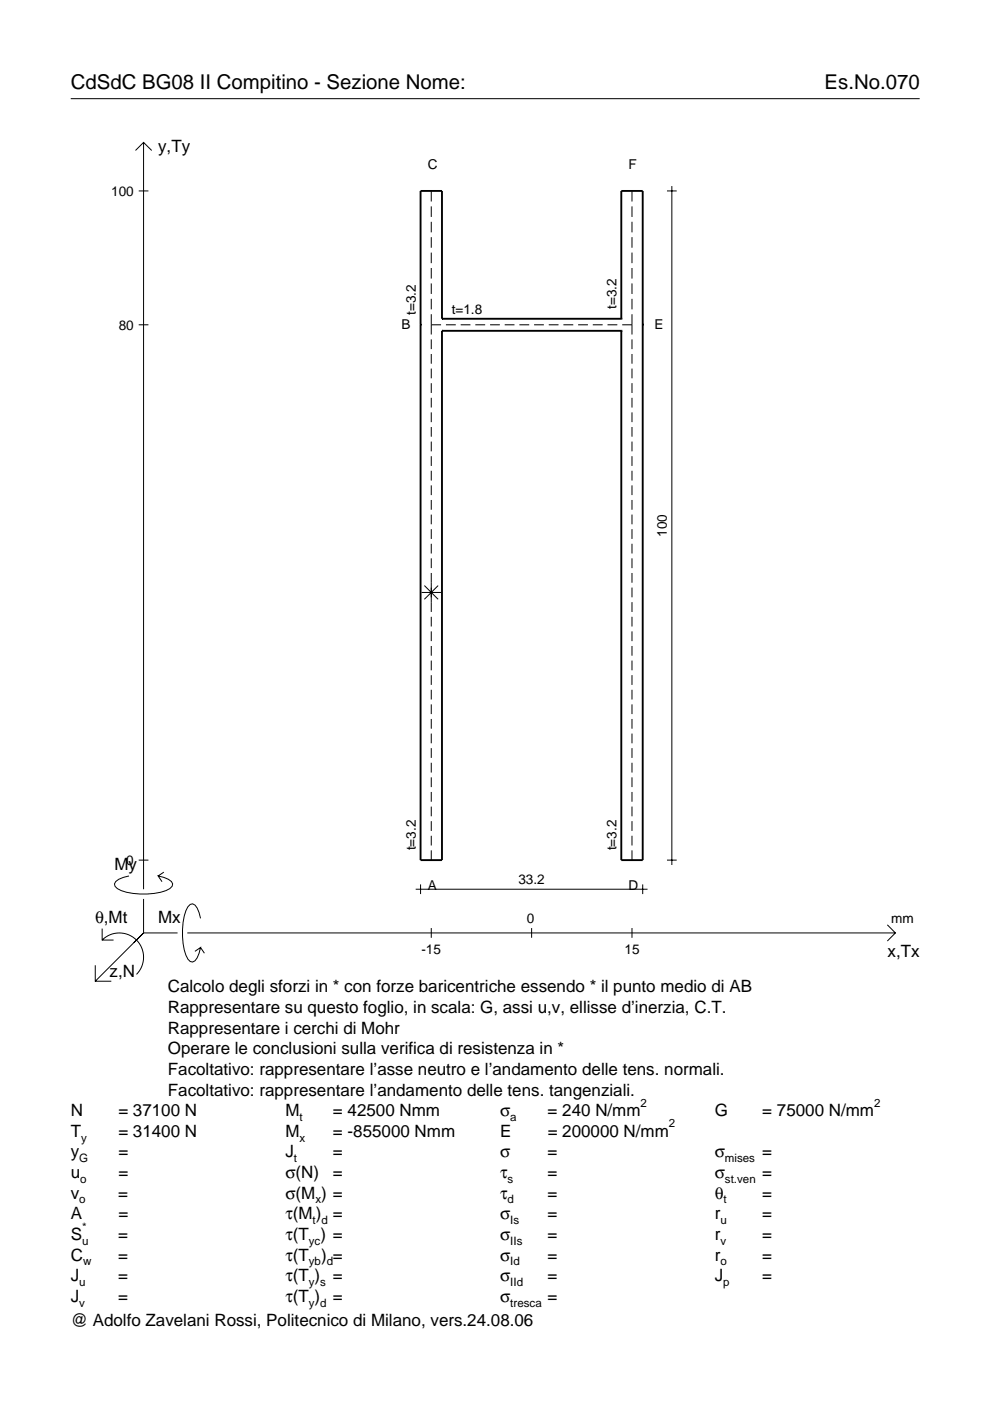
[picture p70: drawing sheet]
<svg xmlns="http://www.w3.org/2000/svg" width="210mm" height="297mm" viewBox="0 0 210 297" stroke-linecap="round" stroke-linejoin="round" font-family="sans-serif">
<defs><g id="words">
<g font-size="4.3">
<text x="15" y="18.9">CdSdC BG08 II Compitino - Sezione Nome:</text>
<text x="174.8" y="18.9">Es.No.070</text>
</g>
<g font-size="3.6">
<text x="33.5" y="32.3">y,Ty</text>
<text x="24.3" y="184.4">My</text>
<text x="20.1" y="195.7">θ,Mt</text>
<text x="33.5" y="195.7">Mx</text>
<text x="188.2" y="203">x,Tx</text>
<text x="23.2" y="207.1">z,N</text>
<text x="35.6" y="210.4">Calcolo degli sforzi in * con forze baricentriche essendo * il punto medio di AB</text>
<text x="35.6" y="214.8">Rappresentare su questo foglio, in scala: G, assi u,v, ellisse d’inerzia, C.T.</text>
<text x="35.6" y="219.2">Rappresentare i cerchi di Mohr</text>
<text x="35.6" y="223.5">Operare le conclusioni sulla verifica di resistenza in *</text>
<text x="35.6" y="227.9">Facoltativo: rappresentare l’asse neutro e l’andamento delle tens. normali.</text>
<text x="35.6" y="232.3">Facoltativo: rappresentare l’andamento delle tens. tangenziali.</text>
<text x="15" y="236.7">N</text>
<text x="25.1" y="236.7">= 37100 N</text>
<text x="60.5" y="236.7">M</text>
<text x="70.6" y="236.7">= 42500 Nmm</text>
<text x="106" y="236.7">σ</text>
<text x="116.1" y="236.7">= 240 N/mm</text>
<text x="151.5" y="236.7">G</text>
<text x="161.6" y="236.7">= 75000 N/mm</text>
<text x="15" y="245.4">y</text>
<text x="15" y="241">T</text>
<text x="25.1" y="245.4">=</text>
<text x="25.1" y="241">= 31400 N</text>
<text x="60.5" y="245.4">J</text>
<text x="60.5" y="241">M</text>
<text x="70.6" y="245.4">=</text>
<text x="70.6" y="241">= -855000 Nmm</text>
<text x="106" y="245.4">σ</text>
<text x="106" y="241">E</text>
<text x="116.1" y="245.4">=</text>
<text x="116.1" y="241">= 200000 N/mm</text>
<text x="151.5" y="245.4">σ</text>
<text x="161.6" y="245.4">=</text>
<text x="15" y="249.8">u</text>
<text x="25.1" y="249.8">=</text>
<text x="60.5" y="249.8">σ(N)</text>
<text x="70.6" y="249.8">=</text>
<text x="106" y="249.8">τ</text>
<text x="116.1" y="249.8">=</text>
<text x="151.5" y="249.8">σ</text>
<text x="161.6" y="249.8">=</text>
<text x="15" y="254.2">v</text>
<text x="25.1" y="254.2">=</text>
<text x="60.5" y="254.2">σ(M ) =</text>
<text x="106" y="254.2">τ</text>
<text x="116.1" y="254.2">=</text>
<text x="151.5" y="254.2">θ</text>
<text x="161.6" y="254.2">=</text>
<text x="15" y="258.5">A</text>
<text x="15" y="262.9">S</text>
<text x="25.1" y="262.9">=</text>
<text x="25.1" y="258.5">=</text>
<text x="60.5" y="262.9">τ(T ) =</text>
<text x="60.5" y="258.5">τ(M ) =</text>
<text x="106" y="258.5">σ</text>
<text x="106" y="262.9">σ</text>
<text x="116.1" y="258.5">=</text>
<text x="116.1" y="262.9">=</text>
<text x="151.5" y="258.5">r</text>
<text x="151.5" y="262.9">r</text>
<text x="161.6" y="258.5">=</text>
<text x="161.6" y="262.9">=</text>
<text x="15" y="267.3">C</text>
<text x="25.1" y="267.3">=</text>
<text x="60.5" y="267.3">τ(T</text>
<text x="68.1" y="267.3">) =</text>
<text x="106" y="267.3">σ</text>
<text x="116.1" y="267.3">=</text>
<text x="151.5" y="267.3">r</text>
<text x="161.6" y="267.3">=</text>
<text x="15" y="271.7">J</text>
<text x="25.1" y="271.7">=</text>
<text x="60.5" y="271.7">τ(T )</text>
<text x="70.6" y="271.7">=</text>
<text x="106" y="271.7">σ</text>
<text x="116.1" y="271.7">=</text>
<text x="151.5" y="271.7">J</text>
<text x="161.6" y="271.7">=</text>
<text x="15" y="276">J</text>
<text x="15" y="281.2">@ Adolfo Zavelani Rossi, Politecnico di Milano, vers.24.08.06</text>
<text x="25.1" y="276">=</text>
<text x="60.5" y="276">τ(T )</text>
<text x="70.6" y="276">=</text>
<text x="106" y="276">σ</text>
<text x="116.1" y="276">=</text>
</g>
<g font-size="2.9">
<text x="90.7" y="35.8">C</text>
<text x="133.2" y="35.8">F</text>
<text x="23.6" y="41.5">100</text>
<text x="130.7" y="65.5" transform="rotate(-90 130.7 65.5)">t=3.2</text>
<text x="25.2" y="69.9">80</text>
<text x="85.1" y="69.8">B</text>
<text x="88.1" y="66.8" transform="rotate(-90 88.1 66.8)">t=3.2</text>
<text x="95.8" y="66.6">t=1.8</text>
<text x="138.8" y="69.8">E</text>
<text x="141.4" y="113.8" transform="rotate(-90 141.4 113.8)">100</text>
<text x="26.8" y="183.4">0</text>
<text x="88.1" y="180.3" transform="rotate(-90 88.1 180.3)">t=3.2</text>
<text x="130.7" y="180.3" transform="rotate(-90 130.7 180.3)">t=3.2</text>
<text x="90.7" y="188.8">A</text>
<text x="109.9" y="187.5">33.2</text>
<text x="133.2" y="188.8">D</text>
<text x="111.7" y="195.7">0</text>
<text x="189" y="195.7">mm</text>
<text x="89.4" y="202.2">-15</text>
<text x="132.4" y="202.2">15</text>
</g>
<g font-size="2.4">
<text x="63.5" y="237.7">t</text>
<text x="108.2" y="237.7">a</text>
<text x="135.8" y="234.7">2</text>
<text x="141.8" y="239">2</text>
<text x="185.3" y="234.7">2</text>
<text x="17.2" y="242">y</text>
<text x="63.5" y="242">x</text>
<text x="16.8" y="246.4">G</text>
<text x="17" y="250.8">o</text>
<text x="62.3" y="246.4">t</text>
<text x="107.6" y="250.8">s</text>
<text x="153.7" y="246.4">mises</text>
<text x="153.7" y="250.8">st.ven</text>
<text x="16.8" y="255.2">o</text>
<text x="66.9" y="255.2">x</text>
<text x="107.6" y="255.2">d</text>
<text x="153.4" y="255.2">t</text>
<text x="17.4" y="263.9">u</text>
<text x="17.4" y="260.9">*</text>
<text x="65.5" y="263.9">yc</text>
<text x="66.3" y="259.5">t d</text>
<text x="108.2" y="259.5">Is</text>
<text x="108.2" y="263.9">IIs</text>
<text x="152.7" y="259.5">u</text>
<text x="152.7" y="263.9">v</text>
<text x="17.6" y="268.3">w</text>
<text x="65.5" y="268.3">yb d</text>
<text x="108.2" y="268.3">Id</text>
<text x="152.7" y="268.3">o</text>
<text x="16.8" y="272.7">u</text>
<text x="65.5" y="272.7">y s</text>
<text x="108.2" y="272.7">IId</text>
<text x="153.3" y="272.7">p</text>
<text x="16.8" y="277">v</text>
<text x="65.5" y="277">y d</text>
<text x="108.2" y="277">tresca</text>
</g>
</g></defs>
<g fill="none" stroke="#000" stroke-width=".21">
<path d="M15 20.9h180M28.7 31.9l1.7-1.7 1.8 1.7M30.4 30.2v158.3M142.4 39.5v143.9M29.4 40.5h2.1M91.4 40.5v2.2M91.4 43.8v2.2M91.4 47v2.3M91.4 50.3v2.2M91.4 53.6v2.2M91.4 56.8v2.3M134 40.5v2.2"/>
<path d="M134 43.8v2.2M134 47v2.3M134 50.3v2.2M134 53.6v2.2M134 56.8v2.3M141.4 40.5h2.1M29.4 68.9h2.1M91.4 68.9h2.1M91.4 60.1v2.2M91.4 63.4v2.2M91.4 66.6v4.3M91.4 72v2"/>
<path d="M91.4 75.1v2M91.4 78.1v2.1M94.5 68.9h2.1M97.7 68.9h2M100.8 68.9h2.1M103.9 68.9h2.1M107 68.9h2.1M110.1 68.9h2.1M113.2 68.9h2.1M116.3 68.9h2.1M119.5 68.9h2M122.6 68.9h2.1"/>
<path d="M125.7 68.9h2.1M128.8 68.9h2.1M131.9 68.9h2.1M134 60.1v2.2M134 63.4v2.2M134 66.6v4.3M134 72v2M134 75.1v2M134 78.1v2.1M91.4 81.2v2.1M91.4 84.3v2.1M91.4 87.4v2.1"/>
<path d="M91.4 90.5v2.1M91.4 93.6v2.1M91.4 96.7v2.1M91.4 99.8v2.1M134 81.2v2.1M134 84.3v2.1M134 87.4v2.1M134 90.5v2.1M134 93.6v2.1M134 96.7v2.1M134 99.8v2.1M91.4 102.9v2.1"/>
<path d="M91.4 106v2.1M91.4 109.1v2.1M91.4 112.2v2.1M91.4 115.3v2.1M91.4 118.4v2.1M134 102.9v2.1M134 106v2.1M134 109.1v2.1M134 112.2v2.1M134 115.3v2.1M134 118.4v2.1M89.4 125.6h4.1"/>
<path d="M90 124.2l2.9 2.9M91.4 121.5v8.2M91.4 130.8v2M91.4 133.9v2M91.4 137v2M92.9 124.2l-2.9 2.9M134 121.5v2.1M134 124.6v2M134 127.7v2M134 130.8v2M134 133.9v2M134 137v2"/>
<path d="M91.4 140.1v2M91.4 143.2v2M91.4 146.2v2.1M91.4 149.3v2.1M91.4 152.4v2.1M91.4 155.5v2.1M91.4 158.6v2.1M134 140.1v2M134 143.2v2M134 146.2v2.1M134 149.3v2.1M134 152.4v2.1"/>
<path d="M134 155.5v2.1M134 158.6v2.1M91.4 161.7v2.1M91.4 164.8v2.1M91.4 167.9v2.1M91.4 171v2.1M91.4 174.1v2.1M91.4 177.2v2.1M134 161.7v2.1M134 164.8v2.1M134 167.9v2.1M134 171v2.1"/>
<path d="M134 174.1v2.1M134 177.2v2.1M21.7 199.3a5.1 5.1 0 0 1 7.2 0 5.1 5.1 0 0 1 0 7.3M21.7 196.9v2.4h2.4M27.3 185.7a3.6 3.6 0 0 0-3 1.7l.1 .5a5.6 5.6 0 0 0 3.8 1.5 13.4 13.4 0 0 0 7.8-1l.5-.5 .1-.5a3.6 3.6 0 0 0-3.1-1.7l.8 1.2M29.4 182.4h2.1M30.4 190.6v7.2M30.4 197.8l-10.2 10.2M30.4 197.8h7.2M34.7 184.9l-1.2 .8M39.7 197.8h150.1M42.5 194.7a3.6 3.6 0 0 0-1.7-3.1l-.5 .2a5.7 5.7 0 0 0-1.5 3.7 13.3 13.3 0 0 0 1 7.9l.5 .5 .5 .1a3.6 3.6 0 0 0 1.7-3.1l-1.2 .8"/>
<path d="M88.1 188.5h49.2M89.2 187.5v2.1M91.4 180.3v2.1M91.4 196.8v2M112.7 196.8v2M134 180.3v2.1M134 196.8v2M136.3 187.5v2.1M141.4 182.4h2.1M188.1 196.1l1.7 1.7-1.7 1.7M20.2 204.7v3.3h3.4M42.5 200.9l.8 1.2"/>
</g>
<path d="M89.2 68.9h.1M93.7 70.1h.1M93.7 67.6h.1M93.7 67.6v-27.1h-4.5v141.9h4.5v-112.3M93.7 70.1h38M93.7 67.6h38M131.7 70.1h.1M131.7 67.6h.1M131.7 67.6v-27.1h4.6v141.9h-4.6v-112.3M136.3 68.9h.1" fill="none" stroke="#000" stroke-width=".4"/>
<use href="#words"/>
</svg>
